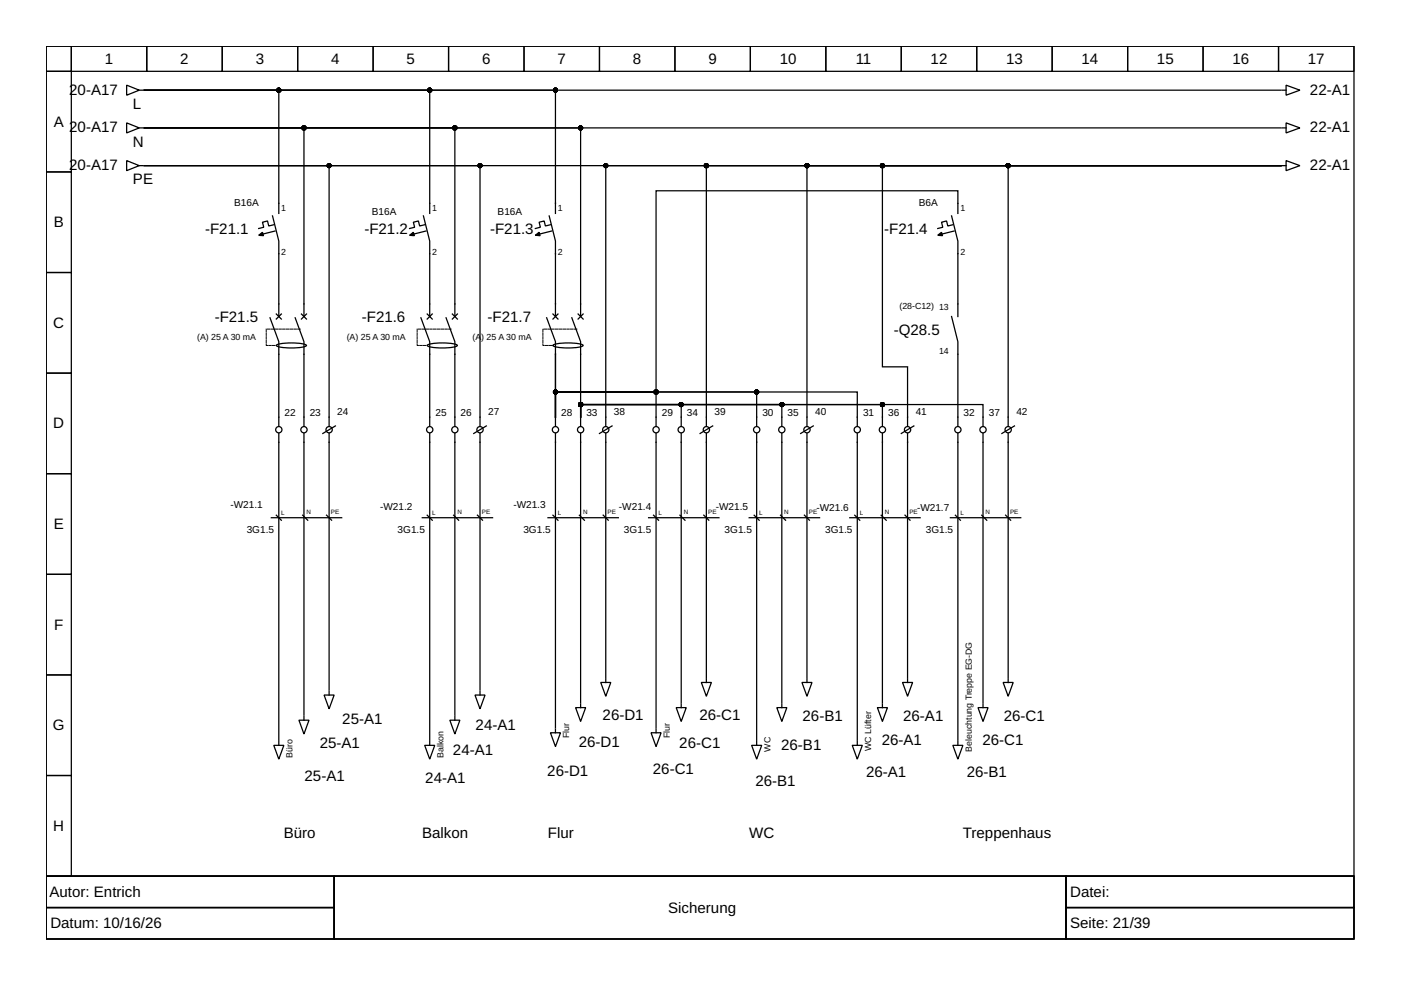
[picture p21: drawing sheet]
<svg xmlns="http://www.w3.org/2000/svg" width="297mm" height="210mm" viewBox="0 0 297 210" stroke-linecap="round" stroke-linejoin="round" font-family="sans-serif">
<defs><g id="words">
<g font-size="3.2">
<text x="22.2" y="13.5">1</text>
<text x="38.2" y="13.5">2</text>
<text x="54.2" y="13.5">3</text>
<text x="70.2" y="13.5">4</text>
<text x="86.2" y="13.5">5</text>
<text x="102.2" y="13.5">6</text>
<text x="118.2" y="13.5">7</text>
<text x="134.2" y="13.5">8</text>
<text x="150.2" y="13.5">9</text>
<text x="165.3" y="13.5">10</text>
<text x="181.4" y="13.5">11</text>
<text x="197.3" y="13.5">12</text>
<text x="213.3" y="13.5">13</text>
<text x="229.3" y="13.5">14</text>
<text x="245.3" y="13.5">15</text>
<text x="261.3" y="13.5">16</text>
<text x="277.3" y="13.5">17</text>
<text x="14.7" y="20.1">20-A17</text>
<text x="28.2" y="23.1">L</text>
<text x="277.7" y="20.1">22-A1</text>
<text x="11.4" y="26.9">A</text>
<text x="14.7" y="28.1">20-A17</text>
<text x="277.7" y="28.1">22-A1</text>
<text x="28.2" y="31.1">N</text>
<text x="14.7" y="36.1">20-A17</text>
<text x="28.2" y="39.1">PE</text>
<text x="277.7" y="36.1">22-A1</text>
<text x="11.4" y="48.2">B</text>
<text x="43.5" y="49.6">-F21.1</text>
<text x="77.2" y="49.6">-F21.2</text>
<text x="103.9" y="49.6">-F21.3</text>
<text x="187.4" y="49.6">-F21.4</text>
<text x="11.3" y="69.5">C</text>
<text x="45.5" y="68.2">-F21.5</text>
<text x="76.7" y="68.2">-F21.6</text>
<text x="103.4" y="68.2">-F21.7</text>
<text x="189.5" y="71.1">-Q28.5</text>
<text x="11.3" y="90.8">D</text>
<text x="11.4" y="112.2">E</text>
<text x="11.5" y="133.5">F</text>
<text x="11.2" y="154.8">G</text>
<text x="72.6" y="153.5">25-A1</text>
<text x="100.8" y="154.8">24-A1</text>
<text x="127.8" y="152.7">26-D1</text>
<text x="148.3" y="152.7">26-C1</text>
<text x="170.2" y="153">26-B1</text>
<text x="191.5" y="153">26-A1</text>
<text x="212.8" y="153">26-C1</text>
<text x="67.8" y="158.6">25-A1</text>
<text x="96" y="160.2">24-A1</text>
<text x="122.7" y="158.3">26-D1</text>
<text x="144" y="158.6">26-C1</text>
<text x="165.6" y="159.1">26-B1</text>
<text x="187" y="158">26-A1</text>
<text x="208.3" y="158">26-C1</text>
<text x="64.6" y="165.5">25-A1</text>
<text x="90.2" y="166">24-A1</text>
<text x="116" y="164.4">26-D1</text>
<text x="138.4" y="164.2">26-C1</text>
<text x="160.2" y="166.6">26-B1</text>
<text x="183.6" y="164.7">26-A1</text>
<text x="205" y="164.7">26-B1</text>
<text x="11.3" y="176.2">H</text>
<text x="60.2" y="177.8">Büro</text>
<text x="89.5" y="177.8">Balkon</text>
<text x="116.2" y="177.8">Flur</text>
<text x="158.8" y="177.8">WC</text>
<text x="204.2" y="177.8">Treppenhaus</text>
<text x="10.5" y="190.2">Autor: Entrich</text>
<text x="226.9" y="190.2">Datei:</text>
<text x="10.7" y="196.8">Datum: 10/16/26</text>
<text x="141.7" y="193.5">Sicherung</text>
<text x="226.9" y="196.8">Seite: 21/39</text>
</g>
<g font-size="2.1">
<text x="49.6" y="43.6">B16A</text>
<text x="78.9" y="45.5">B16A</text>
<text x="105.5" y="45.5">B16A</text>
<text x="194.8" y="43.6">B6A</text>
<text x="60.3" y="88.2">22</text>
<text x="65.7" y="88.2">23</text>
<text x="71.5" y="88">24</text>
<text x="92.3" y="88.2">25</text>
<text x="97.7" y="88.2">26</text>
<text x="103.5" y="88">27</text>
<text x="119" y="88.2">28</text>
<text x="124.3" y="88.2">33</text>
<text x="130.2" y="88">38</text>
<text x="140.3" y="88.2">29</text>
<text x="145.6" y="88.2">34</text>
<text x="151.5" y="88">39</text>
<text x="161.6" y="88.2">30</text>
<text x="167" y="88.2">35</text>
<text x="172.8" y="88">40</text>
<text x="183" y="88.2">31</text>
<text x="188.3" y="88.2">36</text>
<text x="194.2" y="88">41</text>
<text x="204.3" y="88.2">32</text>
<text x="209.6" y="88.2">37</text>
<text x="215.5" y="88">42</text>
<text x="48.8" y="107.8">-W21.1</text>
<text x="108.8" y="107.8">-W21.3</text>
<text x="52.3" y="113">3G1.5</text>
<text x="80.6" y="108">-W21.2</text>
<text x="84.3" y="113">3G1.5</text>
<text x="111" y="113">3G1.5</text>
<text x="131.2" y="108">-W21.4</text>
<text x="132.3" y="113">3G1.5</text>
<text x="151.8" y="108">-W21.5</text>
<text x="153.6" y="113">3G1.5</text>
<text x="173.1" y="108.3">-W21.6</text>
<text x="175" y="113">3G1.5</text>
<text x="194.4" y="108.3">-W21.7</text>
<text x="196.3" y="113">3G1.5</text>
</g>
<g font-size="1.9">
<text x="59.6" y="44.7">1</text>
<text x="91.6" y="44.7">1</text>
<text x="118.3" y="44.7">1</text>
<text x="203.6" y="44.7">1</text>
<text x="59.6" y="54">2</text>
<text x="91.6" y="54">2</text>
<text x="118.3" y="54">2</text>
<text x="203.6" y="54">2</text>
<text x="190.7" y="65.5">(28-C12) 13</text>
<text x="41.8" y="72.2">(A) 25 A 30 mA</text>
<text x="73.5" y="72.2">(A) 25 A 30 mA</text>
<text x="100.2" y="72.2">(A</text>
<text x="102" y="72.2">) 25 A 30 mA</text>
<text x="199.1" y="75.1">14</text>
<text x="62" y="160.7" transform="rotate(-90 62 160.7)">Büro</text>
<text x="94" y="160.7" transform="rotate(-90 94 160.7)">Balkon</text>
<text x="120.7" y="156.6" transform="rotate(-90 120.7 156.6)">Flur</text>
<text x="142" y="156.6" transform="rotate(-90 142 156.6)">Flur</text>
<text x="163.4" y="159.4" transform="rotate(-90 163.4 159.4)">WC</text>
<text x="184.7" y="159.2" transform="rotate(-90 184.7 159.2)">WC Lüfter</text>
<text x="206" y="159.4" transform="rotate(-90 206 159.4)">Beleuchtung Treppe EG-DG</text>
</g>
<g font-size="1.3">
<text x="59.6" y="109.2">L</text>
<text x="65" y="109">N</text>
<text x="70.2" y="109">PE</text>
<text x="91.6" y="109.2">L</text>
<text x="97" y="109">N</text>
<text x="102.2" y="109">PE</text>
<text x="118.3" y="109.2">L</text>
<text x="123.6" y="109">N</text>
<text x="128.8" y="109">PE</text>
<text x="139.6" y="109.2">L</text>
<text x="145" y="109">N</text>
<text x="150.2" y="109">PE</text>
<text x="161" y="109.2">L</text>
<text x="166.3" y="109">N</text>
<text x="171.5" y="109">PE</text>
<text x="182.3" y="109.2">L</text>
<text x="187.6" y="109">N</text>
<text x="192.8" y="109">PE</text>
<text x="203.6" y="109.2">L</text>
<text x="209" y="109">N</text>
<text x="214.2" y="109">PE</text>
</g>
</g></defs>
<g fill="none" stroke="#000" stroke-width=".27">
<path d="M9.8 9.8h277.3v176h-277.3zM9.8 9.8h5.3v5.3h-5.3zM9.8 15.1h5.3v21.4h-5.3zM15.1 9.8h16v5.3h-16zM26.9 18.1l2.6 1-2.6 1.1zM29.5 19.1h.8M30.6 19.1h87.2v26.1M30.6 19.1h241M30.6 19.1h60.5v26.1M30.6 19.1h28.5v26.1M31.1 9.8h16v5.3h-16zM47.1 9.8h16v5.3h-16z"/>
<path d="M63.1 9.8h16v5.3h-16zM79.1 9.8h16v5.3h-16zM95.1 9.8h16v5.3h-16zM111.1 9.8h16v5.3h-16zM127.1 9.8h16v5.3h-16zM143.1 9.8h16v5.3h-16zM159.1 9.8h16v5.3h-16zM175.1 9.8h16v5.3h-16zM191.1 9.8h16v5.3h-16zM207.1 9.8h16v5.3h-16zM223.1 9.8h16v5.3h-16zM239.1 9.8h16v5.3h-16z"/>
<path d="M255.1 9.8h16v5.3h-16zM271.1 9.8h16v5.3h-16zM271.9 19.1h.8M272.7 18.1l2.9 1-2.9 1.1zM9.8 36.5h5.3v21.3h-5.3zM26.9 26.1l2.6 1-2.6 1.1zM26.9 34.1l2.6 1-2.6 1.1zM29.5 27.1h.8M29.5 35.1h.8M30.6 27.1h92.5v40M30.6 27.1h65.8v40M30.6 35.1h241"/>
<path d="M30.6 35.1h39.2v55.2M30.6 27.1h241M30.6 27.1h33.8v40M30.6 35.1h71.2v55.2M271.6 35.1h-57.8v55.2M271.6 35.1h-143.2v55.2M271.6 35.1h-121.8v55.2M271.6 35.1h-84.5v42.7h5.3v12.5M271.6 35.1h-100.5v55.2M271.9 27.1h.8M271.9 35.1h.8M272.7 26.1l2.9 1-2.9 1.1z"/>
<path d="M272.7 34.1l2.9 1-2.9 1.1zM9.8 57.8h5.3v21.3h-5.3zM57.8 45.8l1.3 5.3v16M58 47.6l-1 .3-.3-1.1-1.1 .3 .3 1.1-1.1 .2M58.3 49l-3.2 .8M89.8 45.8l1.3 5.3v16M90 47.6l-1 .3-.3-1.1-1.1 .3 .3 1.1-1.1 .2M90.3 49l-3.2 .8M116.4 45.8l1.4 5.3v16M116.7 47.6l-1.1 .3-.2-1.1-1.1 .3 .3 1.1-1.1 .2M117 49l-3.2 .8M201.8 45.8l1.3 5.3v16"/>
<path d="M202 47.6l-1 .3-.3-1.1-1.1 .3 .3 1.1-1.1 .2M202.3 49l-3.2 .8M203.1 45.2v-4.7h-64v42.6h-21.3v-8M9.8 79.1h5.3v21.3h-5.3zM57.2 67.4l1.9 5v17.9M58.6 66.6l1 1M58.7 73.1a12.4 12.4 0 0 1 6.2 0l.1 .1a9.1 9.1 0 0 1-5.5 .4l-.8-.2-.1-.2zM59.6 66.6l-1 1M62.6 67.4l1.8 5v17.9M63.9 66.6l1.1 1M65 66.6l-1.1 1M89.2 67.4l1.9 5v17.9"/>
<path d="M90.6 66.6l1 1M90.7 73.1a12.4 12.4 0 0 1 6.2 0l.1 .1a9.1 9.1 0 0 1-5.5 .4l-.8-.2-.1-.2zM91.6 66.6l-1 1M94.6 67.4l1.8 5v17.9M95.9 66.6l1.1 1M97 66.6l-1.1 1M115.9 67.4l1.9 5v2.7M117.2 66.6l1.1 1M117.4 73.1a12.4 12.4 0 0 1 6.1 0l.1 .1a9.1 9.1 0 0 1-5.4 .4l-.8-.2-.2-.2zM117.8 75.1v13.3M118.3 66.6l-1.1 1M121.2 67.4l1.9 5v16"/>
<path d="M122.6 66.6l1 1M123.6 66.6l-1 1M201.8 67.1l1.3 5.3v17.9M59.1 91.9v65.1M64.4 91.9v59.7M69.8 91.9v54.4M71.1 90.3l-2.7 1.6M91.1 91.9v65.1M96.4 91.9v59.7M101.8 91.9v54.4M103.1 90.3l-2.7 1.6M117.8 91.9v62.4"/>
<path d="M117.8 88.4v1.9M117.8 88.4v-5.3h42.6v7.2M117.8 88.4v-5.3h21.3v7.2M117.8 88.4v-5.3h64v7.2M123.1 91.9v57.1M123.1 88.4v1.9M123.1 88.4v-2.6h85.3v4.5M123.1 88.4v-2.6h42.7v4.5M123.1 88.4v-2.6h64v4.5M123.1 88.4v-2.6h21.3v4.5M128.4 91.9v51.7M129.8 90.3l-2.7 1.6"/>
<path d="M139.1 91.9v62.4M144.4 91.9v57.1M149.8 91.9v51.7M151.1 90.3l-2.7 1.6M160.4 91.9v65.1M165.8 91.9v57.1M171.1 91.9v51.7M172.4 90.3l-2.6 1.6M181.8 91.9v65.1M187.1 91.9v57.1M192.4 91.9v51.7M193.8 90.3l-2.7 1.6"/>
<path d="M203.1 91.9v65.1M208.4 91.9v57.1M213.8 91.9v51.7M215.1 90.3l-2.7 1.6M9.8 100.4h5.3v21.4h-5.3zM57.5 109.8h14.9M58.6 109.2l1 1.1M64.2 109.2l1 1.1M69.2 109.2l1.1 1.1M89.5 109.8h14.9M90.6 109.2l1 1.1M96.2 109.2l1 1.1"/>
<path d="M101.2 109.2l1.1 1.1M116.2 109.8h14.9M117.2 109.2l1.1 1.1M122.8 109.2l1.1 1.1M127.9 109.2l1.1 1.1M137.5 109.8h14.9M138.6 109.2l1 1.1M144.2 109.2l1 1.1M149.2 109.2l1.1 1.1M158.8 109.8h15M159.9 109.2l1.1 1.1M165.5 109.2l1.1 1.1"/>
<path d="M170.5 109.2l1.1 1.1M180.2 109.8h14.9M181.2 109.2l1.1 1.1M186.8 109.2l1.1 1.1M191.9 109.2l1 1.1M201.5 109.8h14.9M202.6 109.2l1 1.1M208.2 109.2l1 1.1M213.2 109.2l1.1 1.1M9.8 121.8h5.3v21.3h-5.3zM9.8 143.1h5.3v21.3h-5.3zM58 158h2.2l-1.1 3z"/>
<path d="M59.1 157.2v.8M63.4 152.7h2.1l-1.1 2.9zM64.4 151.9v.8M68.7 147.4h2.1l-1 2.9zM69.8 146.6v.8M90 158h2.2l-1.1 3zM91.1 157.2v.8M95.4 152.7h2.1l-1.1 2.9zM96.4 151.9v.8M100.7 147.4h2.1l-1 2.9zM101.8 146.6v.8M116.7 155.4h2.1l-1 2.9z"/>
<path d="M117.8 154.6v.8M122 150h2.2l-1.1 3zM123.1 149.2v.8M127.4 144.7h2.1l-1.1 2.9zM128.4 143.9v.8M138 155.4h2.2l-1.1 2.9zM139.1 154.6v.8M143.4 150h2.1l-1.1 3zM144.4 149.2v.8M148.7 144.7h2.1l-1 2.9zM149.8 143.9v.8M159.4 158h2.1l-1.1 3z"/>
<path d="M160.4 157.2v.8M164.7 150h2.1l-1 3zM165.8 149.2v.8M170 144.7h2.2l-1.1 2.9zM171.1 143.9v.8M180.7 158h2.1l-1 3zM181.8 157.2v.8M186 150h2.2l-1.1 3zM187.1 149.2v.8M191.4 144.7h2.1l-1.1 2.9zM192.4 143.9v.8M202 158h2.2l-1.1 3z"/>
<path d="M203.1 157.2v.8M207.4 150h2.1l-1.1 3zM208.4 149.2v.8M212.7 144.7h2.1l-1 2.9zM213.8 143.9v.8M9.8 164.4h5.3v21.4h-5.3zM9.8 185.8h277.3v13.3h-277.3zM9.8 185.8h61v6.6h-61zM9.8 192.4h61v6.7h-61zM70.8 185.8h155.2v13.3h-155.2zM226 185.8h61.1v6.6h-61.1zM226 192.4h61.1v6.7h-61.1z"/>
<circle cx="59.1" cy="91.1" r=".67"/>
<circle cx="64.4" cy="91.1" r=".67"/>
<circle cx="69.8" cy="91.1" r=".67"/>
<circle cx="91.1" cy="91.1" r=".67"/>
<circle cx="96.4" cy="91.1" r=".67"/>
<circle cx="101.8" cy="91.1" r=".67"/>
<circle cx="117.8" cy="91.1" r=".67"/>
<circle cx="123.1" cy="91.1" r=".67"/>
<circle cx="128.4" cy="91.1" r=".67"/>
<circle cx="139.1" cy="91.1" r=".67"/>
<circle cx="144.4" cy="91.1" r=".67"/>
<circle cx="149.8" cy="91.1" r=".67"/>
<circle cx="160.4" cy="91.1" r=".67"/>
<circle cx="165.8" cy="91.1" r=".67"/>
<circle cx="171.1" cy="91.1" r=".67"/>
<circle cx="181.8" cy="91.1" r=".67"/>
<circle cx="187.1" cy="91.1" r=".67"/>
<circle cx="192.4" cy="91.1" r=".67"/>
<circle cx="203.1" cy="91.1" r=".67"/>
<circle cx="208.4" cy="91.1" r=".67"/>
<circle cx="213.8" cy="91.1" r=".67"/>
</g>
<g fill="#000" stroke="#000" stroke-width=".27">
<path d="M54.8 49.9l.8-.7 .3 .8zM86.8 49.9l.8-.7 .3 .8zM113.5 49.9l.8-.7 .2 .8zM198.8 49.9l.8-.7 .2 .8z"/>
<circle cx="59.1" cy="19.1" r=".4"/>
<circle cx="91.1" cy="19.1" r=".4"/>
<circle cx="117.8" cy="19.1" r=".4"/>
<circle cx="64.4" cy="27.1" r=".4"/>
<circle cx="69.8" cy="35.1" r=".4"/>
<circle cx="96.4" cy="27.1" r=".4"/>
<circle cx="101.8" cy="35.1" r=".4"/>
<circle cx="123.1" cy="27.1" r=".4"/>
<circle cx="128.4" cy="35.1" r=".4"/>
<circle cx="149.8" cy="35.1" r=".4"/>
<circle cx="171.1" cy="35.1" r=".4"/>
<circle cx="187.1" cy="35.1" r=".4"/>
<circle cx="213.8" cy="35.1" r=".4"/>
<circle cx="117.8" cy="83.1" r=".4"/>
<circle cx="123.1" cy="85.8" r=".4"/>
<circle cx="139.1" cy="83.1" r=".4"/>
<circle cx="144.4" cy="85.8" r=".4"/>
<circle cx="160.4" cy="83.1" r=".4"/>
<circle cx="165.8" cy="85.8" r=".4"/>
<circle cx="187.1" cy="85.8" r=".4"/>
</g>
<path d="M63.6 69.8h-7.2v3.4h2.2M95.6 69.8h-7.2v3.4h2.2M122.3 69.8h-7.2v3.4h2.1" fill="none" stroke="#000" stroke-width=".21" stroke-dasharray=".5 .3"/>
<use href="#words"/>
</svg>
